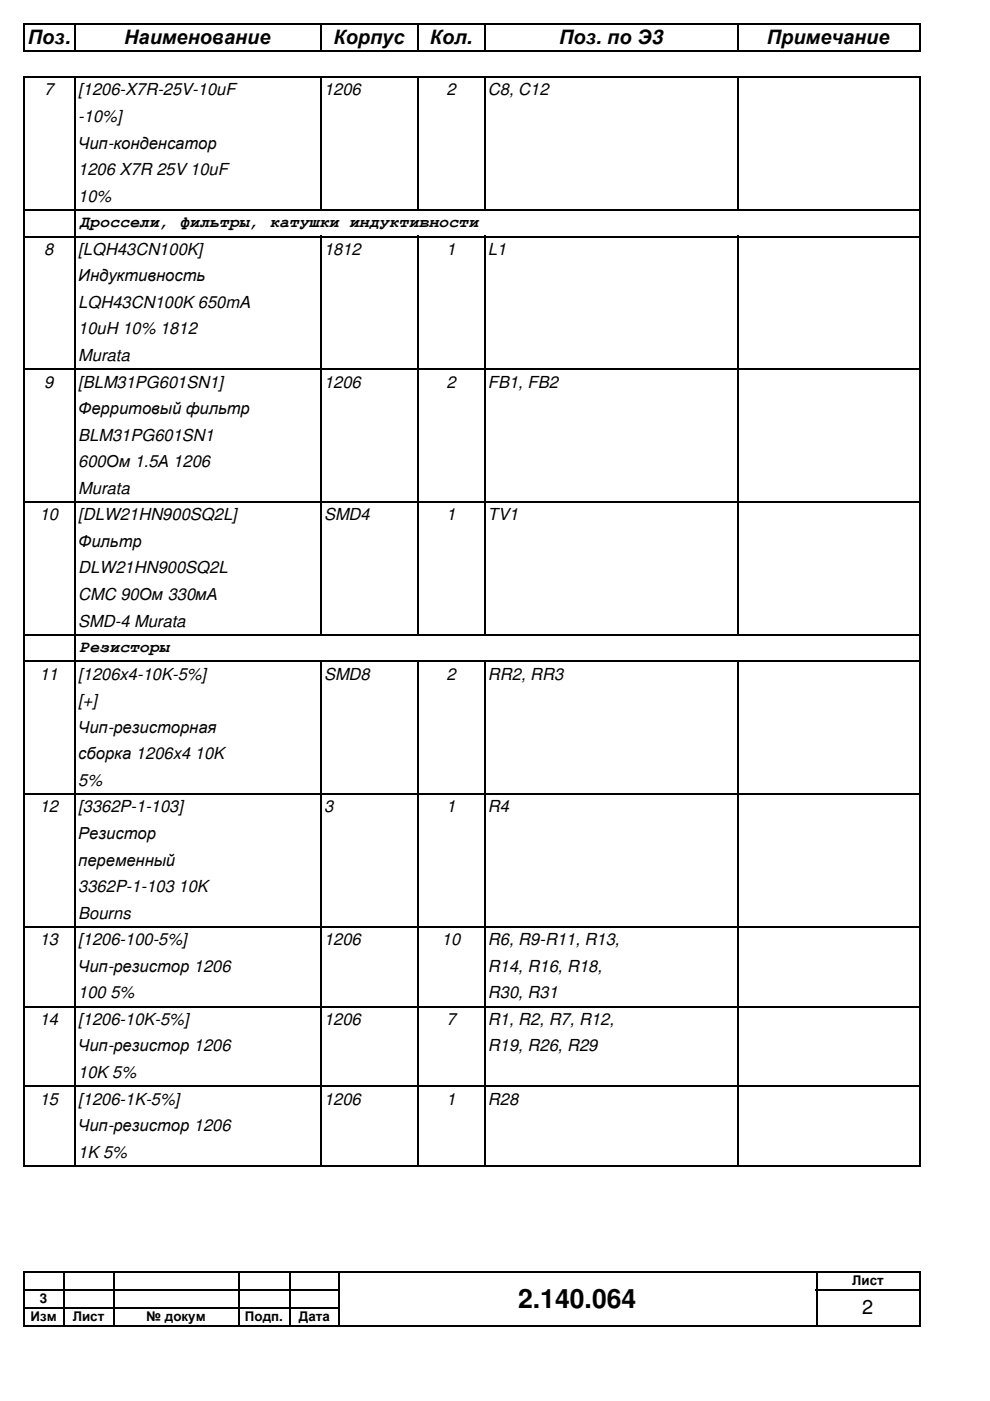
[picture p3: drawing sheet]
<svg xmlns="http://www.w3.org/2000/svg" width="210mm" height="297mm" viewBox="0 0 210 297" stroke-linecap="round" stroke-linejoin="round" font-family="sans-serif">
<defs><g id="words">
<text font-size="5.6" x="109.9" y="277.3">2.140.064</text>
<g font-size="4.2">
<text x="5.9" y="9.3">Поз.</text>
<text x="26.3" y="9.3">Наименование</text>
<text x="70.7" y="9.3">Корпус</text>
<text x="91.1" y="9.3">Кол.</text>
<text x="118.6" y="9.3">Поз. по Э3</text>
<text x="162.6" y="9.3">Примечание</text>
<text x="182.8" y="278.6">2</text>
</g>
<g font-size="3.5">
<text x="9.4" y="20.2">7</text>
<text x="16.6" y="20.2">[1206-X7R-25V-10uF</text>
<text x="68.7" y="20.2">1206</text>
<text x="94.7" y="20.2">2</text>
<text x="103.5" y="20.2">C8, C12</text>
<text x="16.6" y="25.9">-10%]</text>
<text x="16.6" y="31.5">Чип-конденсатор</text>
<text x="16.6" y="37.1">1206 X7R 25V 10uF</text>
<text x="16.6" y="42.8">10%</text>
<text x="16.9" y="48.1">Дроссели, фильтры, катушки индуктивности</text>
<text x="9.4" y="54">8</text>
<text x="16.6" y="54">[LQH43CN100K]</text>
<text x="16.6" y="59.6">Индуктивность</text>
<text x="68.7" y="54">1812</text>
<text x="94.7" y="54">1</text>
<text x="103.5" y="54">L1</text>
<text x="16.6" y="65.3">LQH43CN100K 650mA</text>
<text x="16.6" y="70.9">10uH 10% 1812</text>
<text x="16.6" y="76.5">Murata</text>
<text x="9.4" y="82.2">9</text>
<text x="16.6" y="82.2">[BLM31PG601SN1]</text>
<text x="68.7" y="82.2">1206</text>
<text x="94.7" y="82.2">2</text>
<text x="103.5" y="82.2">FB1, FB2</text>
<text x="16.6" y="87.8">Ферритовый фильтр</text>
<text x="16.6" y="93.4">BLM31PG601SN1</text>
<text x="16.6" y="99.1">600Ом 1.5А 1206</text>
<text x="16.6" y="104.7">Murata</text>
<text x="8.4" y="110.3">10</text>
<text x="16.6" y="110.3">[DLW21HN900SQ2L]</text>
<text x="68.7" y="110.3">SMD4</text>
<text x="94.7" y="110.3">1</text>
<text x="103.5" y="110.3">TV1</text>
<text x="16.6" y="116">Фильтр</text>
<text x="16.6" y="121.6">DLW21HN900SQ2L</text>
<text x="16.6" y="127.2">CMC 90Ом 330мА</text>
<text x="16.6" y="132.8">SMD-4 Murata</text>
<text x="16.9" y="138.2">Резисторы</text>
<text x="8.4" y="144.1">11</text>
<text x="16.6" y="144.1">[1206x4-10K-5%]</text>
<text x="16.6" y="149.7">[+]</text>
<text x="68.7" y="144.1">SMD8</text>
<text x="94.7" y="144.1">2</text>
<text x="103.5" y="144.1">RR2, RR3</text>
<text x="16.6" y="155.4">Чип-резисторная</text>
<text x="16.6" y="161">сборка 1206x4 10K</text>
<text x="16.6" y="166.6">5%</text>
<text x="8.4" y="172.3">12</text>
<text x="16.6" y="172.3">[3362P-1-103]</text>
<text x="68.7" y="172.3">3</text>
<text x="94.7" y="172.3">1</text>
<text x="103.5" y="172.3">R4</text>
<text x="16.6" y="177.9">Резистор</text>
<text x="16.6" y="183.5">переменный</text>
<text x="16.6" y="189.1">3362P-1-103 10K</text>
<text x="16.6" y="194.8">Bourns</text>
<text x="8.4" y="200.4">13</text>
<text x="16.6" y="200.4">[1206-100-5%]</text>
<text x="68.7" y="200.4">1206</text>
<text x="93.7" y="200.4">10</text>
<text x="103.5" y="200.4">R6, R9-R11, R13,</text>
<text x="16.6" y="206">Чип-резистор 1206</text>
<text x="103.5" y="206">R14, R16, R18,</text>
<text x="16.6" y="211.7">100 5%</text>
<text x="103.5" y="211.7">R30, R31</text>
<text x="8.4" y="217.3">14</text>
<text x="16.6" y="217.3">[1206-10K-5%]</text>
<text x="68.7" y="217.3">1206</text>
<text x="94.7" y="217.3">7</text>
<text x="103.5" y="217.3">R1, R2, R7, R12,</text>
<text x="16.6" y="222.9">Чип-резистор 1206</text>
<text x="103.5" y="222.9">R19, R26, R29</text>
<text x="16.6" y="228.6">10K 5%</text>
<text x="8.4" y="234.2">15</text>
<text x="16.6" y="234.2">[1206-1K-5%]</text>
<text x="16.6" y="239.8">Чип-резистор 1206</text>
<text x="68.7" y="234.2">1206</text>
<text x="94.7" y="234.2">1</text>
<text x="103.5" y="234.2">R28</text>
<text x="16.6" y="245.4">1K 5%</text>
</g>
<g font-size="2.8">
<text x="180.7" y="272.5">Лист</text>
<text x="6.5" y="280.1">Изм</text>
<text x="8.5" y="276.3">3</text>
<text x="15.4" y="280.1">Лист</text>
<text x="31" y="280.1">№ докум</text>
<text x="51.9" y="280.1">Подп.</text>
<text x="63.4" y="280.1">Дата</text>
</g>
</g></defs>
<path d="M5 5.1h190.2M5.1 5v5.9M5.1 16.2v231.2M5.1 269.6v11.7" fill="none" stroke="#000" stroke-width=".3"/>
<g fill="none" stroke="#000" stroke-width=".34">
<path d="M5 10.8h190.2M5 16.4h190.2M16 5v5.9M16 16.2v231.2M68.1 5v5.9M68.1 16.2v28.5M88.7 5v5.9M88.7 16.2v28.5M102.8 5v5.9M102.8 16.2v28.5M156.5 5v5.9M156.5 16.2v28.5"/>
<path d="M195 5v5.9M195 16.2v231.2M5 44.5h190.2M5 50.2h190.2M68.1 50v84.8M88.7 50v84.8M102.8 50v84.8M156.5 50v84.8M5 78.3h190.2M5 106.5h190.2M5 134.6h190.2M5 140.2h190.2"/>
<path d="M68.1 140.1v107.3M88.7 140.1v107.3M102.8 140.1v107.3M156.5 140.1v107.3M5 168.4h190.2M5 196.6h190.2M5 213.4h190.2M5 230.3h190.2M5 247.2h190.2M5 269.7h190.3M5 273.6h67.1M5 277.4h67.1"/>
<path d="M13.7 269.6v11.7M24.1 269.6v11.7M50.7 269.6v11.7M61.6 269.6v11.7M72 269.6v11.7M173 273.6h22.3M173.1 269.6v11.7M195.1 269.6v11.7M5 281.2h190.3"/>
</g>
<use href="#words"/>
</svg>
